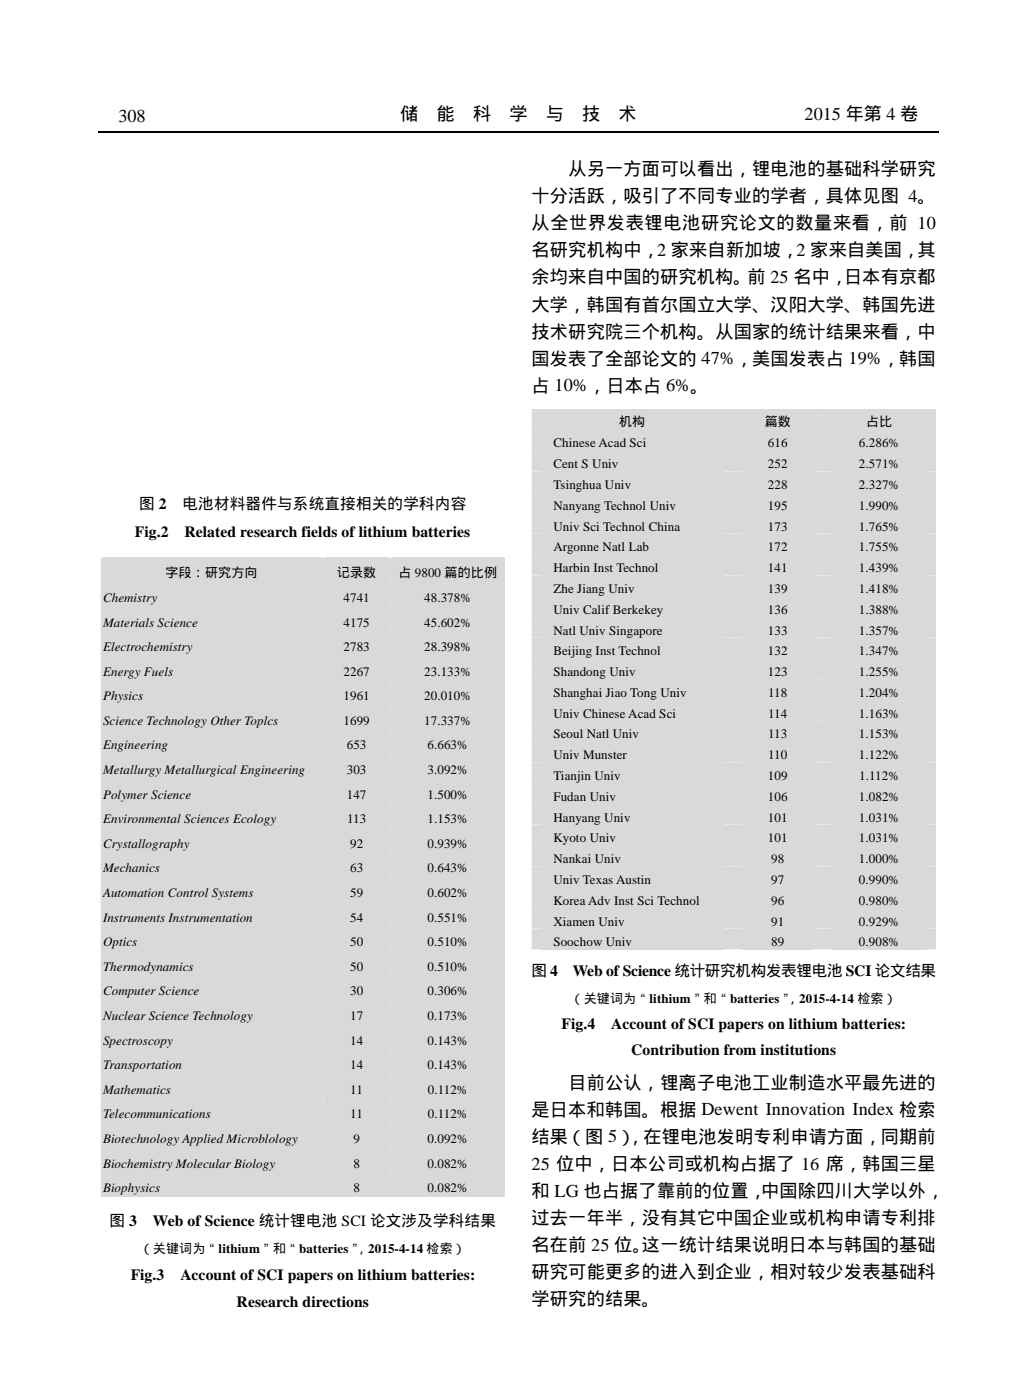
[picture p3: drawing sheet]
<svg xmlns="http://www.w3.org/2000/svg" width="210mm" height="285mm" viewBox="0 0 210 285" stroke-linecap="round" stroke-linejoin="round" font-family="sans-serif">
<defs><g id="words">
<g font-size="3.7">
<text x="24.1" y="24.8">308 年</text>
<text x="81.4" y="24.5">储</text>
<text x="88.9" y="24.5">能</text>
<text x="96.3" y="24.5">科</text>
<text x="103.7" y="24.5">学</text>
<text x="111.1" y="24.5">与</text>
<text x="118.5" y="24.5">技</text>
<text x="125.9" y="24.5">术</text>
<text x="163.8" y="24.5">2015 年第 4 卷</text>
<text x="115.7" y="35.7">从另一方面可以看出，锂电池的基础科学研究</text>
<text x="108.2" y="41.2">十分活跃，吸引了不同专业的学者，具体见图 4。</text>
<text x="108.2" y="46.7">从全世界发表锂电池研究论文的数量来看，前 10</text>
<text x="108.2" y="52.2">名研究机构中，2 家来自新加坡，2 家来自美国，其</text>
<text x="108.2" y="57.7">余均来自中国的研究机构。前 25 名中，日本有京都</text>
<text x="108.2" y="63.2">大学，韩国有首尔国立大学、汉阳大学、韩国先进</text>
<text x="108.2" y="68.7">技术研究院三个机构。从国家的统计结果来看，中</text>
<text x="108.2" y="74.3">国发表了全部论文的 47%，美国发表占 19%，韩国</text>
<text x="108.2" y="79.8">占 10%，日本占 6%。</text>
<text x="115.7" y="221.8">目前公认，锂离子电池工业制造水平最先进的</text>
<text x="108.2" y="227.3">是日本和韩国。根据 Dewent Innovation Index 检索</text>
<text x="108.2" y="232.8">结果（图 5）</text>
<text x="127.5" y="232.8">，在锂电池发明专利申请方面，同期前</text>
<text x="108.2" y="238.2">25 位中，日本公司或机构占据了 16 席，韩国三星</text>
<text x="108.2" y="243.8">和 LG 也占据了靠前的位置，中国除四川大学以外，</text>
<text x="108.2" y="249.3">过去一年半，没有其它中国企业或机构申请专利排</text>
<text x="108.2" y="254.8">名在前 25 位。</text>
<text x="130.7" y="254.8">这一统计结果说明日本与韩国的基础</text>
<text x="108.2" y="260.3">研究可能更多的进入到企业，相对较少发表基础科</text>
<text x="108.2" y="265.8">学研究的结果。</text>
</g>
<g font-size="3.2">
<text x="28.3" y="103.6">图 2</text>
<text x="37.2" y="103.6">电池材料器件与系统直接相关的学科内容</text>
<text x="27.5" y="109.3">Fig.2</text>
<text x="37.6" y="109.3">Related research fields of lithium batteries</text>
<text x="108.2" y="198.8">图 4</text>
<text x="116.6" y="198.8">Web of Science 统计研究机构发表锂电池 SCI 论文结果</text>
<text x="114.3" y="209.6">Fig.4</text>
<text x="124.4" y="209.6">Account of SCI papers on lithium batteries:</text>
<text x="128.4" y="214.9">Contribution from institutions</text>
<text x="22.3" y="249.7">图 3</text>
<text x="31.1" y="249.7">Web of Science 统计锂电池 SCI 论文涉及学科结果</text>
<text x="26.6" y="260.7">Fig.3</text>
<text x="36.7" y="260.7">Account of SCI papers on lithium batteries:</text>
<text x="48.2" y="266.1">Research directions</text>
</g>
<g font-size="2.6">
<text x="126" y="86.8">机构</text>
<text x="155.6" y="86.8">篇数</text>
<text x="176.3" y="86.8">占比</text>
<text x="112.6" y="91.1">Chinese Acad Sci</text>
<text x="112.6" y="95.4">Cent S Univ</text>
<text x="156.3" y="91.1">616</text>
<text x="156.3" y="95.4">252</text>
<text x="174.8" y="91.1">6.286%</text>
<text x="174.8" y="95.4">2.571%</text>
<text x="112.6" y="99.6">Tsinghua Univ</text>
<text x="156.3" y="99.6">228</text>
<text x="174.8" y="99.6">2.327%</text>
<text x="112.6" y="103.8">Nanyang Technol Univ</text>
<text x="156.3" y="103.8">195</text>
<text x="174.8" y="103.8">1.990%</text>
<text x="112.6" y="108.1">Univ Sci Technol China</text>
<text x="112.6" y="112.3">Argonne Natl Lab</text>
<text x="156.3" y="108.1">173</text>
<text x="156.3" y="112.3">172</text>
<text x="174.8" y="108.1">1.765%</text>
<text x="174.8" y="112.3">1.755%</text>
<text x="33.7" y="117.4">字段：研究方向</text>
<text x="68.6" y="117.4">记录数</text>
<text x="81.1" y="117.4">占 9800 篇的比例</text>
<text x="112.6" y="116.5">Harbin Inst Technol</text>
<text x="156.3" y="116.5">141</text>
<text x="174.8" y="116.5">1.439%</text>
<text x="21" y="122.6">Chemistry</text>
<text x="69.9" y="122.6">4741</text>
<text x="86.3" y="122.6">48.378%</text>
<text x="112.6" y="120.8">Zhe Jiang Univ</text>
<text x="112.6" y="125">Univ Calif Berkekey</text>
<text x="156.3" y="120.8">139</text>
<text x="156.3" y="125">136</text>
<text x="174.8" y="120.8">1.418%</text>
<text x="174.8" y="125">1.388%</text>
<text x="21" y="127.6">Materials Science</text>
<text x="69.9" y="127.6">4175</text>
<text x="86.3" y="127.6">45.602%</text>
<text x="112.6" y="129.2">Natl Univ Singapore</text>
<text x="156.3" y="129.2">133</text>
<text x="174.8" y="129.2">1.357%</text>
<text x="21" y="132.6">Electrochemistry</text>
<text x="21" y="137.6">Energy Fuels</text>
<text x="69.9" y="132.6">2783</text>
<text x="69.9" y="137.6">2267</text>
<text x="86.3" y="132.6">28.398%</text>
<text x="86.3" y="137.6">23.133%</text>
<text x="112.6" y="133.5">Beijing Inst Technol</text>
<text x="112.6" y="137.7">Shandong Univ</text>
<text x="156.3" y="133.5">132</text>
<text x="156.3" y="137.7">123</text>
<text x="174.8" y="133.5">1.347%</text>
<text x="174.8" y="137.7">1.255%</text>
<text x="21" y="142.6">Physics</text>
<text x="69.9" y="142.6">1961</text>
<text x="86.3" y="142.6">20.010%</text>
<text x="112.6" y="141.9">Shanghai Jiao Tong Univ</text>
<text x="156.4" y="141.9">118</text>
<text x="174.8" y="141.9">1.204%</text>
<text x="21" y="147.6">Science Technology Other Toplcs</text>
<text x="69.9" y="147.6">1699</text>
<text x="86.3" y="147.6">17.337%</text>
<text x="112.6" y="146.2">Univ Chinese Acad Sci</text>
<text x="156.4" y="146.2">114</text>
<text x="174.8" y="146.2">1.163%</text>
<text x="21" y="152.7">Engineering</text>
<text x="70.6" y="152.7">653</text>
<text x="87" y="152.7">6.663%</text>
<text x="112.6" y="150.4">Seoul Natl Univ</text>
<text x="112.6" y="154.6">Univ Munster</text>
<text x="156.4" y="150.4">113</text>
<text x="156.4" y="154.6">110</text>
<text x="174.8" y="150.4">1.153%</text>
<text x="174.8" y="154.6">1.122%</text>
<text x="21" y="157.7">Metallurgy Metallurgical Engineering</text>
<text x="70.6" y="157.7">303</text>
<text x="87" y="157.7">3.092%</text>
<text x="112.6" y="158.9">Tianjin Univ</text>
<text x="156.3" y="158.9">109</text>
<text x="174.9" y="158.9">1.112%</text>
<text x="21" y="162.7">Polymer Science</text>
<text x="21" y="167.7">Environmental Sciences Ecology</text>
<text x="70.6" y="162.7">147</text>
<text x="70.6" y="167.7">113</text>
<text x="87" y="162.7">1.500%</text>
<text x="87" y="167.7">1.153%</text>
<text x="112.6" y="163.1">Fudan Univ</text>
<text x="112.6" y="167.3">Hanyang Univ</text>
<text x="156.3" y="163.1">106</text>
<text x="156.3" y="167.3">101</text>
<text x="174.8" y="163.1">1.082%</text>
<text x="174.8" y="167.3">1.031%</text>
<text x="21" y="172.7">Crystallography</text>
<text x="71.3" y="172.7">92</text>
<text x="87" y="172.7">0.939%</text>
<text x="112.6" y="171.6">Kyoto Univ</text>
<text x="156.3" y="171.6">101</text>
<text x="174.8" y="171.6">1.031%</text>
<text x="21" y="177.7">Mechanics</text>
<text x="71.3" y="177.7">63</text>
<text x="87" y="177.7">0.643%</text>
<text x="112.6" y="175.8">Nankai Univ</text>
<text x="157" y="175.8">98</text>
<text x="174.8" y="175.8">1.000%</text>
<text x="21" y="182.7">Automation Control Systems</text>
<text x="71.3" y="182.7">59</text>
<text x="87" y="182.7">0.602%</text>
<text x="112.6" y="180">Univ Texas Austin</text>
<text x="112.6" y="184.3">Korea Adv Inst Sci Technol</text>
<text x="157" y="180">97</text>
<text x="157" y="184.3">96</text>
<text x="174.8" y="180">0.990%</text>
<text x="174.8" y="184.3">0.980%</text>
<text x="21" y="187.7">Instruments Instrumentation</text>
<text x="71.3" y="187.7">54</text>
<text x="87" y="187.7">0.551%</text>
<text x="112.6" y="188.5">Xiamen Univ</text>
<text x="157" y="188.5">91</text>
<text x="174.8" y="188.5">0.929%</text>
<text x="21" y="192.7">Optics</text>
<text x="21" y="197.7">Thermodynamics</text>
<text x="71.3" y="192.7">50</text>
<text x="71.3" y="197.7">50</text>
<text x="87" y="192.7">0.510%</text>
<text x="87" y="197.7">0.510%</text>
<text x="112.6" y="192.7">Soochow Univ</text>
<text x="157" y="192.7">89</text>
<text x="174.8" y="192.7">0.908%</text>
<text x="21" y="202.8">Computer Science</text>
<text x="71.3" y="202.8">30</text>
<text x="87" y="202.8">0.306%</text>
<text x="21" y="207.8">Nuclear Science Technology</text>
<text x="71.3" y="207.8">17</text>
<text x="87" y="207.8">0.173%</text>
<text x="116.1" y="204.2">（关键词为“lithium”和“batteries ，2015-4-14 检索）</text>
<text x="21" y="212.8">Spectroscopy</text>
<text x="71.3" y="212.8">14</text>
<text x="87" y="212.8">0.143%</text>
<text x="21" y="217.8">Transportation</text>
<text x="71.3" y="217.8">14</text>
<text x="87" y="217.8">0.143%</text>
<text x="21" y="222.8">Mathematics</text>
<text x="21" y="227.8">Telecommunications</text>
<text x="71.3" y="222.8">11</text>
<text x="71.3" y="227.8">11</text>
<text x="87.1" y="222.8">0.112%</text>
<text x="87.1" y="227.8">0.112%</text>
<text x="21" y="232.8">Biotechnology Applied Microblology</text>
<text x="71.9" y="232.8">9</text>
<text x="87" y="232.8">0.092%</text>
<text x="21" y="237.8">Biochemistry Molecular Biology</text>
<text x="71.9" y="237.8">8</text>
<text x="87" y="237.8">0.082%</text>
<text x="21" y="242.8">Biophysics</text>
<text x="71.9" y="242.8">8</text>
<text x="87" y="242.8">0.082%</text>
<text x="28.4" y="255.2">（关键词为“lithium”和“batteries ，2015-4-14 检索）</text>
</g>
</g></defs>
<path d="M20 26.8h171.1" fill="none" stroke="#000" stroke-width=".25"/>
<g fill="#d9d9d9">
<path d="M20.5 113.6h45.2v5h-45.2z"/>
<path d="M21 113.6h44.2v5h-44.2z"/>
<path d="M65.7 113.6h13.8v5h-13.8z"/>
<path d="M66.2 113.6h12.8v5h-12.8z"/>
<path d="M79.5 113.6h23.3v5h-23.3z"/>
<path d="M80 113.6h22.3v5h-22.3z"/>
<path d="M20.5 118.6h45.2v5h-45.2z"/>
<path d="M21 118.6h44.2v5h-44.2z"/>
<path d="M65.7 118.6h13.8v5h-13.8z"/>
<path d="M66.2 118.6h12.8v5h-12.8z"/>
<path d="M79.5 118.6h23.3v5h-23.3z"/>
<path d="M80 118.6h22.3v5h-22.3z"/>
<path d="M20.5 123.6h45.2v5h-45.2z"/>
<path d="M21 123.6h44.2v5h-44.2z"/>
<path d="M65.7 123.6h13.8v5h-13.8z"/>
<path d="M66.2 123.6h12.8v5h-12.8z"/>
<path d="M79.5 123.6h23.3v5h-23.3z"/>
<path d="M80 123.6h22.3v5h-22.3z"/>
<path d="M20.5 128.6h45.2v5h-45.2z"/>
<path d="M21 128.6h44.2v5h-44.2z"/>
<path d="M65.7 128.6h13.8v5h-13.8z"/>
<path d="M66.2 128.6h12.8v5h-12.8z"/>
<path d="M79.5 128.6h23.3v5h-23.3z"/>
<path d="M80 128.6h22.3v5h-22.3z"/>
<path d="M20.5 133.6h45.2v5h-45.2z"/>
<path d="M21 133.6h44.2v5h-44.2z"/>
<path d="M65.7 133.6h13.8v5h-13.8z"/>
<path d="M66.2 133.6h12.8v5h-12.8z"/>
<path d="M79.5 133.6h23.3v5h-23.3z"/>
<path d="M80 133.6h22.3v5h-22.3z"/>
<path d="M20.5 138.6h45.2v5h-45.2z"/>
<path d="M21 138.6h44.2v5h-44.2z"/>
<path d="M65.7 138.6h13.8v5h-13.8z"/>
<path d="M66.2 138.6h12.8v5h-12.8z"/>
<path d="M79.5 138.6h23.3v5h-23.3z"/>
<path d="M80 138.6h22.3v5h-22.3z"/>
<path d="M20.5 143.6h45.2v5.1h-45.2z"/>
<path d="M21 143.6h44.2v5.1h-44.2z"/>
<path d="M65.7 143.6h13.8v5.1h-13.8z"/>
<path d="M66.2 143.6h12.8v5.1h-12.8z"/>
<path d="M79.5 143.6h23.3v5.1h-23.3z"/>
<path d="M80 143.6h22.3v5.1h-22.3z"/>
<path d="M20.5 148.7h45.2v5h-45.2z"/>
<path d="M21 148.7h44.2v5h-44.2z"/>
<path d="M65.7 148.7h13.8v5h-13.8z"/>
<path d="M66.2 148.7h12.8v5h-12.8z"/>
<path d="M79.5 148.7h23.3v5h-23.3z"/>
<path d="M80 148.7h22.3v5h-22.3z"/>
<path d="M20.5 153.7h45.2v5h-45.2z"/>
<path d="M21 153.7h44.2v5h-44.2z"/>
<path d="M65.7 153.7h13.8v5h-13.8z"/>
<path d="M66.2 153.7h12.8v5h-12.8z"/>
<path d="M79.5 153.7h23.3v5h-23.3z"/>
<path d="M80 153.7h22.3v5h-22.3z"/>
<path d="M20.5 158.7h45.2v5h-45.2z"/>
<path d="M21 158.7h44.2v5h-44.2z"/>
<path d="M65.7 158.7h13.8v5h-13.8z"/>
<path d="M66.2 158.7h12.8v5h-12.8z"/>
<path d="M79.5 158.7h23.3v5h-23.3z"/>
<path d="M80 158.7h22.3v5h-22.3z"/>
<path d="M20.5 163.7h45.2v5h-45.2z"/>
<path d="M21 163.7h44.2v5h-44.2z"/>
<path d="M65.7 163.7h13.8v5h-13.8z"/>
<path d="M66.2 163.7h12.8v5h-12.8z"/>
<path d="M79.5 163.7h23.3v5h-23.3z"/>
<path d="M80 163.7h22.3v5h-22.3z"/>
<path d="M20.5 168.7h45.2v5h-45.2z"/>
<path d="M21 168.7h44.2v5h-44.2z"/>
<path d="M65.7 168.7h13.8v5h-13.8z"/>
<path d="M66.2 168.7h12.8v5h-12.8z"/>
<path d="M79.5 168.7h23.3v5h-23.3z"/>
<path d="M80 168.7h22.3v5h-22.3z"/>
<path d="M20.5 173.7h45.2v5h-45.2z"/>
<path d="M21 173.7h44.2v5h-44.2z"/>
<path d="M65.7 173.7h13.8v5h-13.8z"/>
<path d="M66.2 173.7h12.8v5h-12.8z"/>
<path d="M79.5 173.7h23.3v5h-23.3z"/>
<path d="M80 173.7h22.3v5h-22.3z"/>
<path d="M20.5 178.7h45.2v5h-45.2z"/>
<path d="M21 178.7h44.2v5h-44.2z"/>
<path d="M65.7 178.7h13.8v5h-13.8z"/>
<path d="M66.2 178.7h12.8v5h-12.8z"/>
<path d="M79.5 178.7h23.3v5h-23.3z"/>
<path d="M80 178.7h22.3v5h-22.3z"/>
<path d="M20.5 183.7h45.2v5h-45.2z"/>
<path d="M21 183.7h44.2v5h-44.2z"/>
<path d="M65.7 183.7h13.8v5h-13.8z"/>
<path d="M66.2 183.7h12.8v5h-12.8z"/>
<path d="M79.5 183.7h23.3v5h-23.3z"/>
<path d="M80 183.7h22.3v5h-22.3z"/>
<path d="M20.5 188.7h45.2v5h-45.2z"/>
<path d="M21 188.7h44.2v5h-44.2z"/>
<path d="M65.7 188.7h13.8v5h-13.8z"/>
<path d="M66.2 188.7h12.8v5h-12.8z"/>
<path d="M79.5 188.7h23.3v5h-23.3z"/>
<path d="M80 188.7h22.3v5h-22.3z"/>
<path d="M20.5 193.7h45.2v5.1h-45.2z"/>
<path d="M21 193.7h44.2v5.1h-44.2z"/>
<path d="M65.7 193.7h13.8v5.1h-13.8z"/>
<path d="M66.2 193.7h12.8v5.1h-12.8z"/>
<path d="M79.5 193.7h23.3v5.1h-23.3z"/>
<path d="M80 193.7h22.3v5.1h-22.3z"/>
<path d="M20.5 198.8h45.2v5h-45.2z"/>
<path d="M21 198.8h44.2v5h-44.2z"/>
<path d="M65.7 198.8h13.8v5h-13.8z"/>
<path d="M66.2 198.8h12.8v5h-12.8z"/>
<path d="M79.5 198.8h23.3v5h-23.3z"/>
<path d="M80 198.8h22.3v5h-22.3z"/>
<path d="M20.5 203.8h45.2v5h-45.2z"/>
<path d="M21 203.8h44.2v5h-44.2z"/>
<path d="M65.7 203.8h13.8v5h-13.8z"/>
<path d="M66.2 203.8h12.8v5h-12.8z"/>
<path d="M79.5 203.8h23.3v5h-23.3z"/>
<path d="M80 203.8h22.3v5h-22.3z"/>
<path d="M20.5 208.8h45.2v5h-45.2z"/>
<path d="M21 208.8h44.2v5h-44.2z"/>
<path d="M65.7 208.8h13.8v5h-13.8z"/>
<path d="M66.2 208.8h12.8v5h-12.8z"/>
<path d="M79.5 208.8h23.3v5h-23.3z"/>
<path d="M80 208.8h22.3v5h-22.3z"/>
<path d="M20.5 213.8h45.2v5h-45.2z"/>
<path d="M21 213.8h44.2v5h-44.2z"/>
<path d="M65.7 213.8h13.8v5h-13.8z"/>
<path d="M66.2 213.8h12.8v5h-12.8z"/>
<path d="M79.5 213.8h23.3v5h-23.3z"/>
<path d="M80 213.8h22.3v5h-22.3z"/>
<path d="M20.5 218.8h45.2v5h-45.2z"/>
<path d="M21 218.8h44.2v5h-44.2z"/>
<path d="M65.7 218.8h13.8v5h-13.8z"/>
<path d="M66.2 218.8h12.8v5h-12.8z"/>
<path d="M79.5 218.8h23.3v5h-23.3z"/>
<path d="M80 218.8h22.3v5h-22.3z"/>
<path d="M20.5 223.8h45.2v5h-45.2z"/>
<path d="M21 223.8h44.2v5h-44.2z"/>
<path d="M65.7 223.8h13.8v5h-13.8z"/>
<path d="M66.2 223.8h12.8v5h-12.8z"/>
<path d="M79.5 223.8h23.3v5h-23.3z"/>
<path d="M80 223.8h22.3v5h-22.3z"/>
<path d="M20.5 228.8h45.2v5h-45.2z"/>
<path d="M21 228.8h44.2v5h-44.2z"/>
<path d="M65.7 228.8h13.8v5h-13.8z"/>
<path d="M66.2 228.8h12.8v5h-12.8z"/>
<path d="M79.5 228.8h23.3v5h-23.3z"/>
<path d="M80 228.8h22.3v5h-22.3z"/>
<path d="M20.5 233.8h45.2v5h-45.2z"/>
<path d="M21 233.8h44.2v5h-44.2z"/>
<path d="M65.7 233.8h13.8v5h-13.8z"/>
<path d="M66.2 233.8h12.8v5h-12.8z"/>
<path d="M79.5 233.8h23.3v5h-23.3z"/>
<path d="M80 233.8h22.3v5h-22.3z"/>
<path d="M20.5 238.8h45.2v5h-45.2z"/>
<path d="M21 238.8h44.2v5h-44.2z"/>
<path d="M65.7 238.8h13.8v5h-13.8z"/>
<path d="M66.2 238.8h12.8v5h-12.8z"/>
<path d="M79.5 238.8h23.3v5h-23.3z"/>
<path d="M80 238.8h22.3v5h-22.3z"/>
<path d="M108.2 83.3h41v4.2h-41z"/>
<path d="M110.1 83.3h37.2v4.2h-37.2z"/>
<path d="M149.2 83.3h18.3v4.2h-18.3z"/>
<path d="M151.1 83.3h14.5v4.2h-14.5z"/>
<path d="M167.5 83.3h23v4.2h-23z"/>
<path d="M169.4 83.3h19.2v4.2h-19.2z"/>
<path d="M108.2 87.5h41v4.3h-41z"/>
<path d="M110.1 87.5h37.2v4.3h-37.2z"/>
<path d="M149.2 87.5h18.3v4.3h-18.3z"/>
<path d="M151.1 87.5h14.5v4.3h-14.5z"/>
<path d="M167.5 87.5h23v4.3h-23z"/>
<path d="M169.4 87.5h19.2v4.3h-19.2z"/>
<path d="M108.2 91.8h41v4.2h-41z"/>
<path d="M110.1 91.8h37.2v4.2h-37.2z"/>
<path d="M149.2 91.8h18.3v4.2h-18.3z"/>
<path d="M151.1 91.8h14.5v4.2h-14.5z"/>
<path d="M167.5 91.8h23v4.2h-23z"/>
<path d="M169.4 91.8h19.2v4.2h-19.2z"/>
<path d="M108.2 96h41v4.2h-41z"/>
<path d="M110.1 96h37.2v4.2h-37.2z"/>
<path d="M149.2 96h18.3v4.2h-18.3z"/>
<path d="M151.1 96h14.5v4.2h-14.5z"/>
<path d="M167.5 96h23v4.2h-23z"/>
<path d="M169.4 96h19.2v4.2h-19.2z"/>
<path d="M108.2 100.2h41v4.3h-41z"/>
<path d="M110.1 100.2h37.2v4.3h-37.2z"/>
<path d="M149.2 100.2h18.3v4.3h-18.3z"/>
<path d="M151.1 100.2h14.5v4.3h-14.5z"/>
<path d="M167.5 100.2h23v4.3h-23z"/>
<path d="M169.4 100.2h19.2v4.3h-19.2z"/>
<path d="M108.2 104.5h41v4.2h-41z"/>
<path d="M110.1 104.5h37.2v4.2h-37.2z"/>
<path d="M149.2 104.5h18.3v4.2h-18.3z"/>
<path d="M151.1 104.5h14.5v4.2h-14.5z"/>
<path d="M167.5 104.5h23v4.2h-23z"/>
<path d="M169.4 104.5h19.2v4.2h-19.2z"/>
<path d="M108.2 108.7h41v4.2h-41z"/>
<path d="M110.1 108.7h37.2v4.2h-37.2z"/>
<path d="M149.2 108.7h18.3v4.2h-18.3z"/>
<path d="M151.1 108.7h14.5v4.2h-14.5z"/>
<path d="M167.5 108.7h23v4.2h-23z"/>
<path d="M169.4 108.7h19.2v4.2h-19.2z"/>
<path d="M108.2 112.9h41v4.3h-41z"/>
<path d="M110.1 112.9h37.2v4.3h-37.2z"/>
<path d="M149.2 112.9h18.3v4.3h-18.3z"/>
<path d="M151.1 112.9h14.5v4.3h-14.5z"/>
<path d="M167.5 112.9h23v4.3h-23z"/>
<path d="M169.4 112.9h19.2v4.3h-19.2z"/>
<path d="M108.2 117.2h41v4.2h-41z"/>
<path d="M110.1 117.2h37.2v4.2h-37.2z"/>
<path d="M149.2 117.2h18.3v4.2h-18.3z"/>
<path d="M151.1 117.2h14.5v4.2h-14.5z"/>
<path d="M167.5 117.2h23v4.2h-23z"/>
<path d="M169.4 117.2h19.2v4.2h-19.2z"/>
<path d="M108.2 121.4h41v4.2h-41z"/>
<path d="M110.1 121.4h37.2v4.2h-37.2z"/>
<path d="M149.2 121.4h18.3v4.2h-18.3z"/>
<path d="M151.1 121.4h14.5v4.2h-14.5z"/>
<path d="M167.5 121.4h23v4.2h-23z"/>
<path d="M169.4 121.4h19.2v4.2h-19.2z"/>
<path d="M108.2 125.6h41v4.3h-41z"/>
<path d="M110.1 125.6h37.2v4.3h-37.2z"/>
<path d="M149.2 125.6h18.3v4.3h-18.3z"/>
<path d="M151.1 125.6h14.5v4.3h-14.5z"/>
<path d="M167.5 125.6h23v4.3h-23z"/>
<path d="M169.4 125.6h19.2v4.3h-19.2z"/>
<path d="M108.2 129.9h41v4.2h-41z"/>
<path d="M110.1 129.9h37.2v4.2h-37.2z"/>
<path d="M149.2 129.9h18.3v4.2h-18.3z"/>
<path d="M151.1 129.9h14.5v4.2h-14.5z"/>
<path d="M167.5 129.9h23v4.2h-23z"/>
<path d="M169.4 129.9h19.2v4.2h-19.2z"/>
<path d="M108.2 134.1h41v4.2h-41z"/>
<path d="M110.1 134.1h37.2v4.2h-37.2z"/>
<path d="M149.2 134.1h18.3v4.2h-18.3z"/>
<path d="M151.1 134.1h14.5v4.2h-14.5z"/>
<path d="M167.5 134.1h23v4.2h-23z"/>
<path d="M169.4 134.1h19.2v4.2h-19.2z"/>
<path d="M108.2 138.3h41v4.3h-41z"/>
<path d="M110.1 138.3h37.2v4.3h-37.2z"/>
<path d="M149.2 138.3h18.3v4.3h-18.3z"/>
<path d="M151.1 138.3h14.5v4.3h-14.5z"/>
<path d="M167.5 138.3h23v4.3h-23z"/>
<path d="M169.4 138.3h19.2v4.3h-19.2z"/>
<path d="M108.2 142.6h41v4.2h-41z"/>
<path d="M110.1 142.6h37.2v4.2h-37.2z"/>
<path d="M149.2 142.6h18.3v4.2h-18.3z"/>
<path d="M151.1 142.6h14.5v4.2h-14.5z"/>
<path d="M167.5 142.6h23v4.2h-23z"/>
<path d="M169.4 142.6h19.2v4.2h-19.2z"/>
<path d="M108.2 146.8h41v4.2h-41z"/>
<path d="M110.1 146.8h37.2v4.2h-37.2z"/>
<path d="M149.2 146.8h18.3v4.2h-18.3z"/>
<path d="M151.1 146.8h14.5v4.2h-14.5z"/>
<path d="M167.5 146.8h23v4.2h-23z"/>
<path d="M169.4 146.8h19.2v4.2h-19.2z"/>
<path d="M108.2 151h41v4.3h-41z"/>
<path d="M110.1 151h37.2v4.3h-37.2z"/>
<path d="M149.2 151h18.3v4.3h-18.3z"/>
<path d="M151.1 151h14.5v4.3h-14.5z"/>
<path d="M167.5 151h23v4.3h-23z"/>
<path d="M169.4 151h19.2v4.3h-19.2z"/>
<path d="M108.2 155.3h41v4.2h-41z"/>
<path d="M110.1 155.3h37.2v4.2h-37.2z"/>
<path d="M149.2 155.3h18.3v4.2h-18.3z"/>
<path d="M151.1 155.3h14.5v4.2h-14.5z"/>
<path d="M167.5 155.3h23v4.2h-23z"/>
<path d="M169.4 155.3h19.2v4.2h-19.2z"/>
<path d="M108.2 159.5h41v4.2h-41z"/>
<path d="M110.1 159.5h37.2v4.2h-37.2z"/>
<path d="M149.2 159.5h18.3v4.2h-18.3z"/>
<path d="M151.1 159.5h14.5v4.2h-14.5z"/>
<path d="M167.5 159.5h23v4.2h-23z"/>
<path d="M169.4 159.5h19.2v4.2h-19.2z"/>
<path d="M108.2 163.7h41v4.3h-41z"/>
<path d="M110.1 163.7h37.2v4.3h-37.2z"/>
<path d="M149.2 163.7h18.3v4.3h-18.3z"/>
<path d="M151.1 163.7h14.5v4.3h-14.5z"/>
<path d="M167.5 163.7h23v4.3h-23z"/>
<path d="M169.4 163.7h19.2v4.3h-19.2z"/>
<path d="M108.2 168h41v4.2h-41z"/>
<path d="M110.1 168h37.2v4.2h-37.2z"/>
<path d="M149.2 168h18.3v4.2h-18.3z"/>
<path d="M151.1 168h14.5v4.2h-14.5z"/>
<path d="M167.5 168h23v4.2h-23z"/>
<path d="M169.4 168h19.2v4.2h-19.2z"/>
<path d="M108.2 172.2h41v4.2h-41z"/>
<path d="M110.1 172.2h37.2v4.2h-37.2z"/>
<path d="M149.2 172.2h18.3v4.2h-18.3z"/>
<path d="M151.1 172.2h14.5v4.2h-14.5z"/>
<path d="M167.5 172.2h23v4.2h-23z"/>
<path d="M169.4 172.2h19.2v4.2h-19.2z"/>
<path d="M108.2 176.4h41v4.3h-41z"/>
<path d="M110.1 176.4h37.2v4.3h-37.2z"/>
<path d="M149.2 176.4h18.3v4.3h-18.3z"/>
<path d="M151.1 176.4h14.5v4.3h-14.5z"/>
<path d="M167.5 176.4h23v4.3h-23z"/>
<path d="M169.4 176.4h19.2v4.3h-19.2z"/>
<path d="M108.2 180.7h41v4.2h-41z"/>
<path d="M110.1 180.7h37.2v4.2h-37.2z"/>
<path d="M149.2 180.7h18.3v4.2h-18.3z"/>
<path d="M151.1 180.7h14.5v4.2h-14.5z"/>
<path d="M167.5 180.7h23v4.2h-23z"/>
<path d="M169.4 180.7h19.2v4.2h-19.2z"/>
<path d="M108.2 184.9h41v4.2h-41z"/>
<path d="M110.1 184.9h37.2v4.2h-37.2z"/>
<path d="M149.2 184.9h18.3v4.2h-18.3z"/>
<path d="M151.1 184.9h14.5v4.2h-14.5z"/>
<path d="M167.5 184.9h23v4.2h-23z"/>
<path d="M169.4 184.9h19.2v4.2h-19.2z"/>
<path d="M108.2 189.1h41v4.3h-41z"/>
<path d="M110.1 189.1h37.2v4.3h-37.2z"/>
<path d="M149.2 189.1h18.3v4.3h-18.3z"/>
<path d="M151.1 189.1h14.5v4.3h-14.5z"/>
<path d="M167.5 189.1h23v4.3h-23z"/>
<path d="M169.4 189.1h19.2v4.3h-19.2z"/>
</g>
<use href="#words"/>
</svg>
